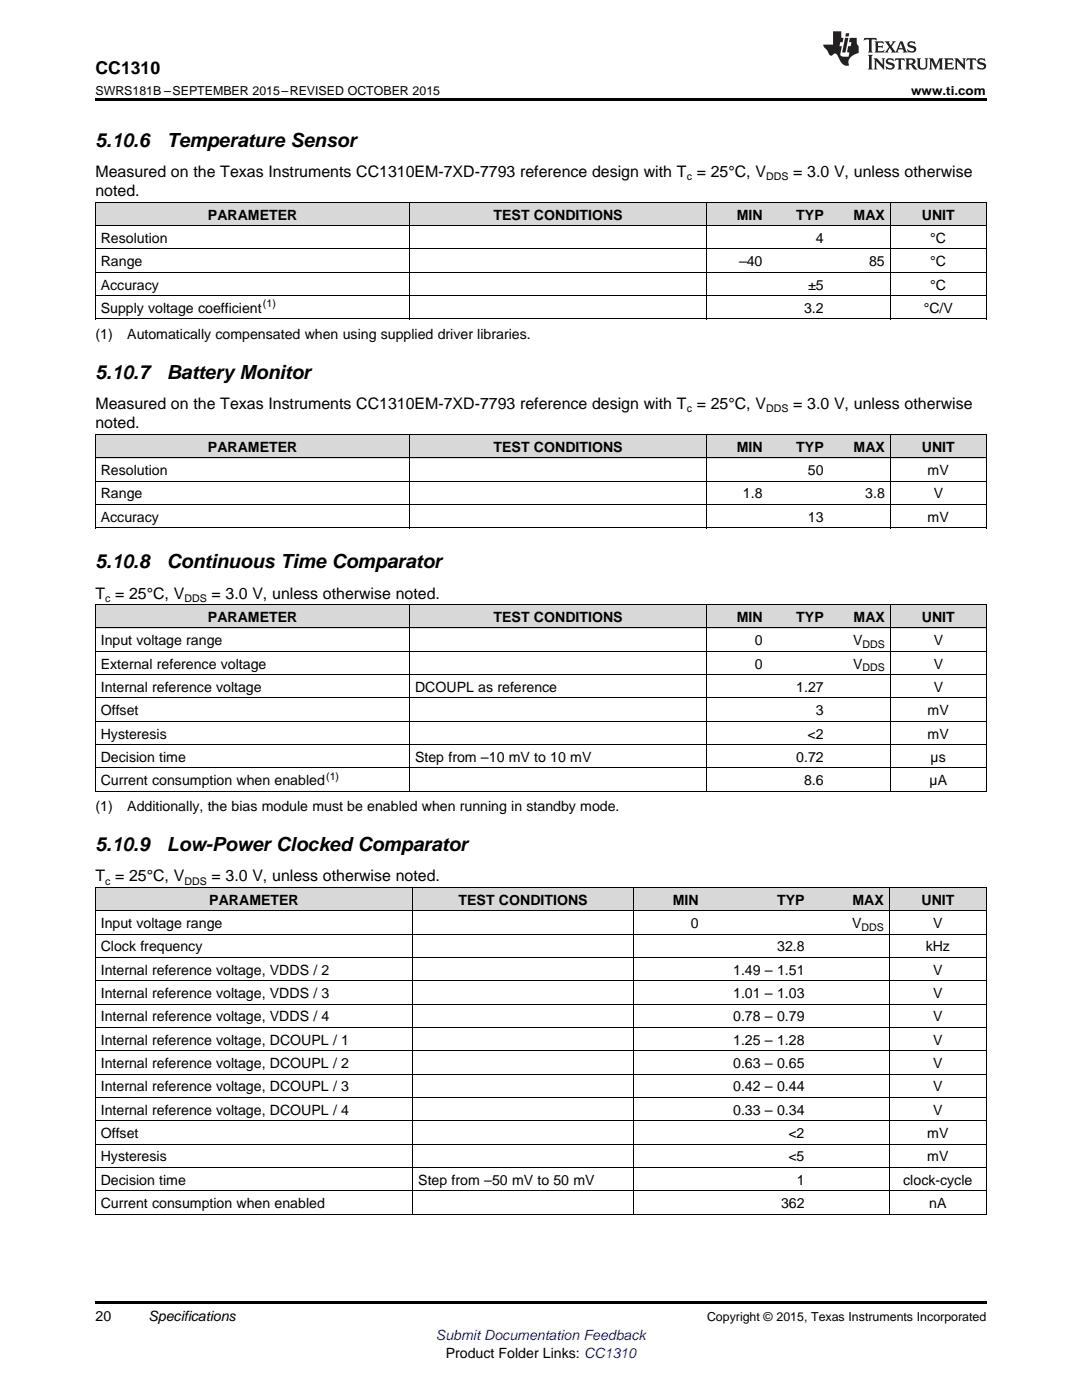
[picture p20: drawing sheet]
<svg xmlns="http://www.w3.org/2000/svg" width="216mm" height="279mm" viewBox="0 0 216 279" stroke-linecap="round" stroke-linejoin="round" font-family="sans-serif">
<defs><g id="words">
<g font-size="3.9">
<text x="19" y="29.3">5.10.6</text>
<text x="33.3" y="29.3">Temperature Sensor</text>
<text x="19" y="75.6">5.10.7</text>
<text x="33.3" y="75.6">Battery Monitor</text>
<text x="19" y="113.5">5.10.8</text>
<text x="33.3" y="113.5">Continuous Time Comparator</text>
<text x="19" y="169.9">5.10.9</text>
<text x="33.3" y="169.9">Low-Power Clocked Comparator</text>
</g>
<text font-size="3.5" x="19" y="14.8">CC1310</text>
<g font-size="3.2">
<text x="19" y="35.3">Measured on the Texas Instruments CC1310EM-7XD-7793 reference design with T = 25°C, V</text>
<text x="158.3" y="35.3">= 3.0 V, unless otherwise</text>
<text x="19" y="39.2">noted.</text>
<text x="19" y="81.6">Measured on the Texas Instruments CC1310EM-7XD-7793 reference design with T = 25°C, V</text>
<text x="158.3" y="81.6">= 3.0 V, unless otherwise</text>
<text x="19" y="85.5">noted.</text>
<text x="19" y="119.5">T = 25°C, V</text>
<text x="42.2" y="119.5">= 3.0 V, unless otherwise noted.</text>
<text x="19" y="175.9">T = 25°C, V</text>
<text x="42.2" y="175.9">= 3.0 V, unless otherwise noted.</text>
</g>
<g font-size="2.8">
<text x="41.5" y="43.8">PARAMETER</text>
<text x="98.5" y="43.8">TEST CONDITIONS</text>
<text x="147" y="43.8">MIN</text>
<text x="158.9" y="43.8">TYP</text>
<text x="170.3" y="43.8">MAX</text>
<text x="183.9" y="43.8">UNIT</text>
<text x="20.1" y="48.5">Resolution</text>
<text x="20.1" y="53.1">Range</text>
<text x="147.5" y="53.1">–40</text>
<text x="162.8" y="48.5">4</text>
<text x="173.4" y="53.1">85</text>
<text x="185.6" y="48.5">°C</text>
<text x="185.6" y="53.1">°C</text>
<text x="20.1" y="57.8">Accuracy</text>
<text x="161.3" y="57.8">±5</text>
<text x="185.6" y="57.8">°C</text>
<text x="20.1" y="62.4">Supply voltage coefficient</text>
<text x="160.4" y="62.4">3.2</text>
<text x="184.3" y="62.4">°C/V</text>
<text x="19" y="67.6">(1)</text>
<text x="25.4" y="67.6">Automatically compensated when using supplied driver libraries.</text>
<text x="20.1" y="94.8">Resolution</text>
<text x="41.5" y="90.2">PARAMETER</text>
<text x="98.5" y="90.2">TEST CONDITIONS</text>
<text x="147" y="90.2">MIN</text>
<text x="158.9" y="90.2">TYP</text>
<text x="161.2" y="94.8">50</text>
<text x="170.3" y="90.2">MAX</text>
<text x="183.9" y="90.2">UNIT</text>
<text x="185.1" y="94.8">mV</text>
<text x="20.1" y="99.5">Range</text>
<text x="148.2" y="99.5">1.8</text>
<text x="172.6" y="99.5">3.8</text>
<text x="186.3" y="99.5">V</text>
<text x="20.1" y="104.1">Accuracy</text>
<text x="161.2" y="104.1">13</text>
<text x="185.1" y="104.1">mV</text>
<text x="41.5" y="124.1">PARAMETER</text>
<text x="98.5" y="124.1">TEST CONDITIONS</text>
<text x="147" y="124.1">MIN</text>
<text x="158.9" y="124.1">TYP</text>
<text x="170.3" y="124.1">MAX</text>
<text x="183.9" y="124.1">UNIT</text>
<text x="20.1" y="128.8">Input voltage range</text>
<text x="150.6" y="128.8">0</text>
<text x="170.2" y="128.8">V</text>
<text x="186.3" y="128.8">V</text>
<text x="20.1" y="133.4">External reference voltage</text>
<text x="150.6" y="133.4">0</text>
<text x="170.2" y="133.4">V</text>
<text x="186.3" y="133.4">V</text>
<text x="20.1" y="138.1">Internal reference voltage</text>
<text x="20.1" y="142.7">Offset</text>
<text x="82.8" y="138.1">DCOUPL as reference</text>
<text x="158.9" y="138.1">1.27</text>
<text x="162.8" y="142.7">3</text>
<text x="185.1" y="142.7">mV</text>
<text x="186.3" y="138.1">V</text>
<text x="20.1" y="147.4">Hysteresis</text>
<text x="161.1" y="147.4">&lt;2</text>
<text x="185.1" y="147.4">mV</text>
<text x="20.1" y="152">Decision time</text>
<text x="82.8" y="152">Step from –10 mV to 10 mV</text>
<text x="158.9" y="152">0.72</text>
<text x="185.7" y="152">µs</text>
<text x="19" y="161.9">(1)</text>
<text x="20.1" y="156.7">Current consumption when enabled</text>
<text x="25.4" y="161.9">Additionally, the bias module must be enabled when running in standby mode.</text>
<text x="160.4" y="156.7">8.6</text>
<text x="185.5" y="156.7">µA</text>
<text x="20.1" y="185.2">Input voltage range</text>
<text x="41.8" y="180.6">PARAMETER</text>
<text x="91.5" y="180.6">TEST CONDITIONS</text>
<text x="134.2" y="180.6">MIN</text>
<text x="137.8" y="185.2">0</text>
<text x="155.1" y="180.6">TYP</text>
<text x="170" y="185.2">V</text>
<text x="170.1" y="180.6">MAX</text>
<text x="183.9" y="180.6">UNIT</text>
<text x="186.2" y="185.2">V</text>
<text x="20.1" y="189.9">Clock frequency</text>
<text x="155.1" y="189.9">32.8</text>
<text x="184.7" y="189.9">kHz</text>
<text x="20.1" y="194.5">Internal reference voltage, VDDS / 2</text>
<text x="146.3" y="194.5">1.49 – 1.51</text>
<text x="186.2" y="194.5">V</text>
<text x="20.1" y="199.2">Internal reference voltage, VDDS / 3</text>
<text x="20.1" y="203.8">Internal reference voltage, VDDS / 4</text>
<text x="146.3" y="199.2">1.01 – 1.03</text>
<text x="146.3" y="203.8">0.78 – 0.79</text>
<text x="186.2" y="199.2">V</text>
<text x="186.2" y="203.8">V</text>
<text x="20.1" y="208.5">Internal reference voltage, DCOUPL / 1</text>
<text x="146.3" y="208.5">1.25 – 1.28</text>
<text x="186.2" y="208.5">V</text>
<text x="20.1" y="213.1">Internal reference voltage, DCOUPL / 2</text>
<text x="146.3" y="213.1">0.63 – 0.65</text>
<text x="186.2" y="213.1">V</text>
<text x="20.1" y="217.8">Internal reference voltage, DCOUPL / 3</text>
<text x="146.3" y="217.8">0.42 – 0.44</text>
<text x="186.2" y="217.8">V</text>
<text x="20.1" y="222.5">Internal reference voltage, DCOUPL / 4</text>
<text x="20.1" y="227.1">Offset</text>
<text x="146.3" y="222.5">0.33 – 0.34</text>
<text x="157.3" y="227.1">&lt;2</text>
<text x="185" y="227.1">mV</text>
<text x="186.2" y="222.5">V</text>
<text x="20.1" y="231.8">Hysteresis</text>
<text x="157.3" y="231.8">&lt;5</text>
<text x="185" y="231.8">mV</text>
<text x="20.1" y="236.4">Decision time</text>
<text x="83.5" y="236.4">Step from –50 mV to 50 mV</text>
<text x="159" y="236.4">1</text>
<text x="180.2" y="236.4">clock-cycle</text>
<text x="20.1" y="241.1">Current consumption when enabled</text>
<text x="155.9" y="241.1">362</text>
<text x="185.4" y="241.1">nA</text>
<text x="19" y="263.6">20</text>
<text x="29.6" y="263.6">Specifications</text>
<text x="88.9" y="270.9">Product Folder Links: CC1310</text>
</g>
<text font-size="2.8" fill="#00f" x="87" y="267.4">Submit Documentation Feedback</text>
<g font-size="2.5">
<text x="19" y="19">SWRS181B –SEPTEMBER 2015–REVISED OCTOBER 2015</text>
<text x="181.8" y="19">www.ti.com</text>
<text x="141.1" y="263.6">Copyright © 2015, Texas Instruments Incorporated</text>
</g>
<g font-size="2.1">
<text x="137" y="35.9">c</text>
<text x="152.9" y="35.9">DDS</text>
<text x="52.5" y="61.3">(1)</text>
<text x="137" y="82.3">c</text>
<text x="152.9" y="82.3">DDS</text>
<text x="21" y="120.1">c</text>
<text x="36.8" y="120.1">DDS</text>
<text x="172.1" y="129.3">DDS</text>
<text x="172.1" y="134">DDS</text>
<text x="65.1" y="155.6">(1)</text>
<text x="21" y="176.5">c</text>
<text x="36.8" y="176.5">DDS</text>
<text x="171.9" y="185.8">DDS</text>
</g>
</g></defs>
<g fill="#d8d8d8">
<path d="M19 177.2h63.4v4.6h-63.4z"/>
<path d="M82.4 177.2h44v4.6h-44z"/>
<path d="M126.4 177.2h14.1v4.6h-14.1z"/>
<path d="M140.5 177.2h21.1v4.6h-21.1z"/>
<path d="M161.6 177.2h15.9v4.6h-15.9z"/>
<path d="M177.5 177.2h19.3v4.6h-19.3z"/>
<path d="M19 120.7h62.8v4.7h-62.8z"/>
<path d="M81.8 120.7h59.2v4.7h-59.2z"/>
<path d="M141 120.7h12.2v4.7h-12.2z"/>
<path d="M153.2 120.7h12.3v4.7h-12.3z"/>
<path d="M165.5 120.7h12.2v4.7h-12.2z"/>
<path d="M177.7 120.7h19.1v4.7h-19.1z"/>
<path d="M19 86.8h62.8v4.6h-62.8z"/>
<path d="M81.8 86.8h59.2v4.6h-59.2z"/>
<path d="M141 86.8h12.2v4.6h-12.2z"/>
<path d="M153.2 86.8h12.3v4.6h-12.3z"/>
<path d="M165.5 86.8h12.2v4.6h-12.2z"/>
<path d="M177.7 86.8h19.1v4.6h-19.1z"/>
<path d="M19 40.4h62.8v4.7h-62.8z"/>
<path d="M81.8 40.4h59.2v4.7h-59.2z"/>
<path d="M141 40.4h12.2v4.7h-12.2z"/>
<path d="M153.2 40.4h12.3v4.7h-12.3z"/>
<path d="M165.5 40.4h12.2v4.7h-12.2z"/>
<path d="M177.7 40.4h19.1v4.7h-19.1z"/>
</g>
<path d="M19 19.5h177.8v.5h-177.8zM19 259.7h177.8v.5h-177.8z" fill="#000"/>
<g fill="none" stroke="#000" stroke-width=".2">
<path d="M19 59h177.8M19 54.3h177.8M19 49.7h177.8M19 45h177.8M19 40.4h177.8M19.1 40.4v23.3M81.7 40.4v23.3M141 40.4v23.3M177.6 40.4v23.3M196.8 40.4v23.3M19 63.7h177.8M19 96h177.8"/>
<path d="M19 91.4h177.8M19 86.7h177.8M19.1 86.8v18.6M81.7 86.8v18.6M141 86.8v18.6M177.6 86.8v18.6M196.8 86.8v18.6M19 105.4h177.8M19 100.7h177.8M19 139.3h177.8M19 134.6h177.8M19 130h177.8"/>
<path d="M19 125.3h177.8M19 120.7h177.8M19.1 120.7v37.3M81.7 120.7v37.3M141 120.7v37.3M177.6 120.7v37.3M196.8 120.7v37.3M19 157.9h177.8M19 153.3h177.8M19 148.6h177.8M19 144h177.8M19 177.1h177.8"/>
<path d="M19.1 177.2v65.2M82.4 177.2v65.2M126.3 177.2v65.2M177.4 177.2v65.2M196.8 177.2v65.2M19 195.7h177.8M19 191.1h177.8M19 186.4h177.8M19 181.8h177.8M19 219h177.8M19 214.4h177.8M19 209.7h177.8"/>
<path d="M19 205.1h177.8M19 200.4h177.8M19 237.6h177.8M19 233h177.8M19 228.3h177.8M19 223.7h177.8M19 242.3h177.8"/>
</g>
<g fill="#231f20">
<path d="M172.5 7.6l-.1 .5 .4-.2h.6v.1v2.1l-.2 .4h.9l-.2-.4v-2.1l.1-.1h.5l.5 .2-.2-.5zM174.5 8.3l.2 .3v1.5l-.2 .4h1.8l.2-.6a1.04 1.04 0 0 1-1.3 .2v-.7h.6l.3 .2v-.6l-.3 .2h-.6v-.6l.8-.1 .4 .3-.2-.5zM176.5 8.3l.9 1.1-.9 1.1h.8l-.2-.2 .4-.7 .5 .7-.2 .2h1.5l-.2-.2 .2-.4h.9l.1 .4-.2 .2h1l-.3-.3-.7-1.9h-.5l-.9 2-.8-1 .9-1h-.8l.1 .3-.4 .5-.3-.6 .1-.2zM179.7 8.6l.4 1h-.7zM181.3 8.4a.63 .63 0 0 0-.2 .7 .63 .63 0 0 0 .6 .4l.6 .2 .1 .2a.75 .75 0 0 1-.7 .4 .75 .75 0 0 1-.6-.5l.1 .7 .1-.1a1.11 1.11 0 0 0 1.5-.6 1.13 1.13 0 0 0-1.2-.8l-.1-.4a1.04 1.04 0 0 1 1.2 .2l-.2-.5-.2 .1-.4-.2zM173.2 10.9l.2 .4v2.2l-.2 .4h1l-.3-.4v-2.2l.3-.4zM174.3 11.6l.3 .4v1.5l-.3 .4h.8l-.2-.4v-1.3l1.5 1.7v-1.9l.2-.4h-.7l.2 .4v.9l-1.1-1.3zM177 11.8a.62 .62 0 0 0-.2 .7 .62 .62 0 0 0 .6 .4l.6 .1 .1 .3a.76 .76 0 0 1-.7 .3 .76 .76 0 0 1-.7-.4l.2 .7 .1-.1a1.11 1.11 0 0 0 1.5-.6 1.13 1.13 0 0 0-1.2-.8l-.1-.4a1.04 1.04 0 0 1 1.2 .2l-.2-.6-.2 .1-.5-.1zM178.7 11.6l-.2 .6a.61 .61 0 0 1 .8-.3v1.6l-.2 .4h.9l-.2-.4v-1.6a.63 .63 0 0 1 .7 .3l-.1-.6zM180.6 11.6l.3 .4v1.5l-.3 .4h1l-.2-.2-.1-.8 .6 .2a.76 .76 0 0 0 1.2 .7l-1-1a.58 .58 0 0 0 .6-.5 .58 .58 0 0 0-.5-.6zM181.4 11.9h.1a.45 .45 0 0 1 .5 .1 .45 .45 0 0 1 .1 .5l-.8 .2zM182.9 11.6l.2 .2a2.17 2.17 0 0 0 .3 1.9 .99 .99 0 0 0 1.6-.6v-1.1l.2-.4h-.7l.2 .2a1.92 1.92 0 0 1-.2 1.8 .6 .6 0 0 1-.9-.5v-1.1l.2-.4zM185.4 11.6l.2 .4v1.5l-.2 .4h.7l-.2-.4v-1.4l.8 1.8 .8-1.8v1.4l-.2 .4h.9l-.2-.4v-1.5l.2-.4h-.8l-.6 1.5-.6-1.5zM188.4 11.6l.2 .4v1.5l-.2 .4h1.8l.1-.6a1.04 1.04 0 0 1-1.2 .1v-.6h.5l.4 .2v-.6l-.4 .2h-.5v-.7h.8l.3 .3-.1-.6zM190.5 11.6l.2 .4v1.5l-.2 .4h.7l-.2-.4v-1.3l1.5 1.7v-1.9l.2-.4h-.7l.2 .4v.9l-1.1-1.3zM192.9 11.6l-.1 .6a.61 .61 0 0 1 .7-.3l.1 1.6-.3 .4h1l-.3-.4 .1-1.6a.63 .63 0 0 1 .7 .3l-.1-.6zM195.2 11.8a.62 .62 0 0 0-.2 .7 .62 .62 0 0 0 .6 .4l.6 .1 .1 .3a.76 .76 0 0 1-.7 .3 .76 .76 0 0 1-.6-.4l.1 .7 .1-.1a1.11 1.11 0 0 0 1.6-.6 1.13 1.13 0 0 0-1.3-.8l-.1-.4a1.04 1.04 0 0 1 1.2 .2l-.1-.6-.2 .1-.5-.1z"/>
<path d="M166.2 6.3v2.6h-1.9v.4l.8 .9a.91 .91 0 0 0 1 .8 .56 .56 0 0 1 .5-.3 .56 .56 0 0 1 .5 .3l.4 .8a1.53 1.53 0 0 0 1.9 1.2 1.54 1.54 0 0 1 1-2.1l.9-.3v-1.4a1.52 1.52 0 0 1-.4-1.6h-1.3l-.2 .8h.5l-.2 .8h-.5l-.1 1v.2l.4 .1-.2 .8a1.93 1.93 0 0 1-1.6-.3l.3-1.8h-.5l.2-.8h.4l.2-.8h-.4v-1.3zM168.6 7.6l-.6 2.9h.7l.6-2.9zM168.8 6.6l-.1 .7h.6l.2-.7z"/>
</g>
<use href="#words"/>
</svg>
